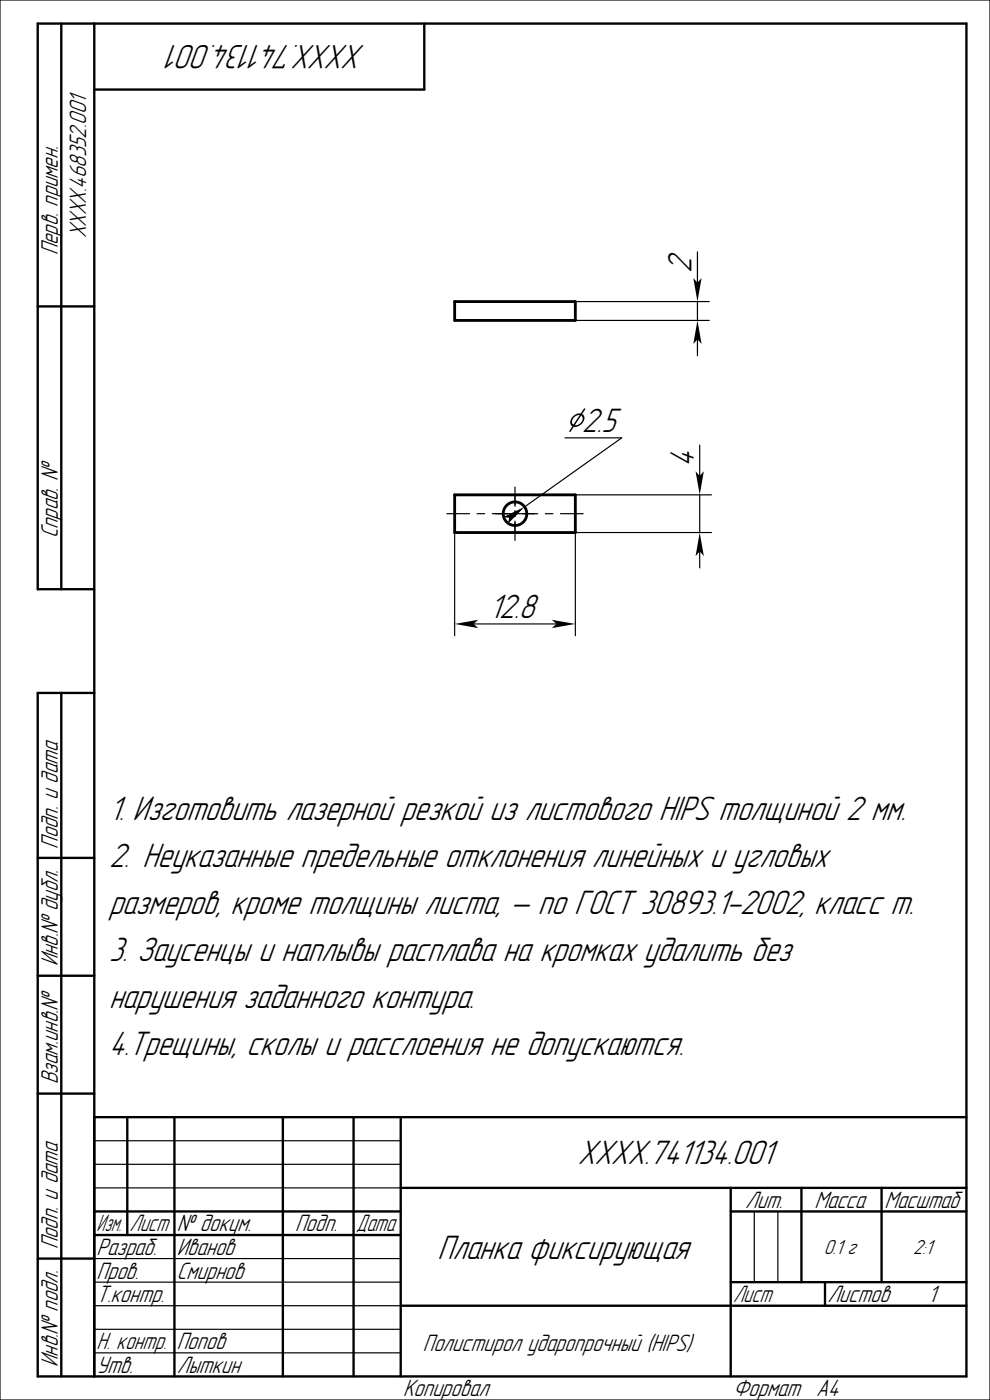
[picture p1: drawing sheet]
<svg xmlns="http://www.w3.org/2000/svg" width="210mm" height="297mm" viewBox="0 0 210 297" stroke-linecap="round" stroke-linejoin="round" font-family="sans-serif">
<defs><g id="words">
<g font-size="6.7" fill="#000002">
<text x="77.4" y="9.5" transform="rotate(-180 77.4 9.5)">XXXX.741134.001</text>
<text x="146.7" y="58" transform="rotate(-90 146.7 58)">2</text>
<text x="123.4" y="91.6">2.5</text>
<text x="147.2" y="99" transform="rotate(-90 147.2 99)">4</text>
<text x="103.8" y="131.1">12.8</text>
<text x="23.1" y="173.9">1. Изготовить лазерной резкой из листового HIPS толщиной 2 мм.</text>
<text x="23.1" y="183.9">2. Неуказанные предельные отклонения линейных и угловых</text>
<text x="23.1" y="193.9">размеров, кроме толщины листа, — по ГОСТ 30893.1-2002, класс m.</text>
<text x="23.1" y="203.9">3. Заусенцы и наплывы расплава на кромках удалить без</text>
<text x="23.1" y="213.9">нарушения заданного контура.</text>
<text x="23.1" y="223.9">4.Трещины, сколы и расслоения не допускаются.</text>
<text x="122.6" y="247">XXXX.741134.001</text>
<text x="92.8" y="267">Планка фиксирующая</text>
</g>
<g font-size="4.7" fill="#000002">
<text x="18.3" y="50.6" transform="rotate(-90 18.3 50.6)">XXXX.468352.001</text>
<text x="12.2" y="54.2" transform="rotate(-90 12.2 54.2)">Перв. примен.</text>
<text x="12.2" y="114.2" transform="rotate(-90 12.2 114.2)">Справ. №</text>
<text x="12.2" y="180" transform="rotate(-90 12.2 180)">Подп. и дата</text>
<text x="12.2" y="205" transform="rotate(-90 12.2 205)">Инв.№ дубл.</text>
<text x="12.2" y="230" transform="rotate(-90 12.2 230)">Взам.инв.№</text>
<text x="158.1" y="256.2">Лит.</text>
<text x="172.7" y="256.2">Масса</text>
<text x="187.6" y="256.2">Масштаб</text>
<text x="20.5" y="261.3">Изм.</text>
<text x="27.5" y="261.3">Лист</text>
<text x="37.5" y="261.3">№ докум.</text>
<text x="62.6" y="261.3">Подп.</text>
<text x="75.6" y="261.3">Дата</text>
<text x="12.2" y="265" transform="rotate(-90 12.2 265)">Подп. и дата</text>
<text x="20.5" y="266.3">Разраб.</text>
<text x="37.5" y="266.3">Иванов</text>
<text x="20.5" y="271.3">Пров.</text>
<text x="37.5" y="271.3">Смирнов</text>
<text x="20.5" y="276.3">Т.контр.</text>
<text x="155.5" y="276.2">Лист</text>
<text x="175.5" y="276.2">Листов</text>
<text x="196.8" y="276.3">1</text>
<text x="20.5" y="286.3">Н. контр.</text>
<text x="37.5" y="286.3">Попов</text>
<text x="89.7" y="286.5">Полистирол ударопрочный (HIPS)</text>
<text x="12.2" y="290" transform="rotate(-90 12.2 290)">Инв.№ подл.</text>
<text x="20.5" y="291.3">Утв.</text>
<text x="37.5" y="291.2">Лыткин</text>
<text x="85.5" y="296.3">Копировал</text>
<text x="155.5" y="296.3">Формат</text>
<text x="173.2" y="296.3">A4</text>
</g>
<g font-size="4" fill="#000002">
<text x="174.7" y="266">0.1 г</text>
<text x="193.7" y="266">2:1</text>
</g>
</g></defs>
<g fill="none" stroke="#000002" stroke-width=".25">
<path d="M0 0h210v297h-210zM94.8 109h4.8M101.2 109h1.6M104.4 109h9.7M109.2 103.3v4.1M109.2 108.3v1.3M109.2 110.5v4.1M115.7 109h1.6M118.9 109h4.8M148.4 117v3.5M20 252h65M20 242h65"/>
<path d="M20 247h65M160 257v15M165 257v15M20 277h65M20 267h65M20 272h65M155 277h50M20 282h65M20 287h65"/>
</g>
<g fill="none" stroke="#000002" stroke-width=".5">
<path d="M13 5v120M20 5v287M90 5v14h-70M8 65h12M20 125h-12v-120h197v287h-197v-145h12M13 147v145M8 182h12M8 207h12M8 232h12M20 237h185M27 237v25M37 237v55"/>
<path d="M60 237v55M75 237v55M85 237v55M20 257h65M85 252h120M155 257h50M155 252v40M170 252v20M187 252v20M8 267h12M20 262h65M85 277h120"/>
<path d="M155 272h50M175 272v5"/>
</g>
<g fill="none" stroke="#000002" stroke-width=".6">
<path d="M96.4 105h25.6v8h-25.6z"/>
<circle cx="109.2" cy="109" r="2.5"/>
</g>
<path d="M148.4 113l.9 5-.9-1-.9 1z" fill-rule="evenodd" fill="#000002"/>
<path d="M148.4 94.4v6.6" fill="none" stroke="#000002" stroke-width=".25"/>
<path d="M147.5 100l.9 1 .9-1-.9 5z" fill-rule="evenodd" fill="#000002"/>
<path d="M122 113h28.9M122 105h28.9M148.4 105v8M100.4 132.4h17.6" fill="none" stroke="#000002" stroke-width=".25"/>
<g fill="#000002">
<path d="M96.4 132.4l5-.9-1 .9 1 .8z" fill-rule="evenodd"/>
<path d="M117 131.5l5 .9-5 .8 1-.8z" fill-rule="evenodd"/>
</g>
<path d="M96.4 113v21.9M122 113v21.9" fill="none" stroke="#000002" stroke-width=".25"/>
<g fill="#000002">
<path d="M121.5 88.4a1.7 1.7 0 0 1 1.7-.7l.6-1h.3l-.6 1.1 .3 .3 .2 .4a2.03 2.03 0 0 1-2.3 2l-.6 1.1h-.3l.6-1.2-.3-.3-.1-.6 .1-.6zM123.3 88.2l-1.4 2 .8-.2 .7-.6 .2-.7zM121.8 88.5l-.3 .5a.79 .79 0 0 0 .1 1.1l1.4-2h-.6z" fill-rule="evenodd"/>
<path d="M106.7 109.7l4.6-2.2-3.6 3.6 .3-1.3z" fill-rule="evenodd"/>
</g>
<path d="M147.9 72v3.5M119.8 92.9h12.1l-20.6 14.6" fill="none" stroke="#000002" stroke-width=".25"/>
<path d="M96.4 64h25.6v4h-25.6z" fill="none" stroke="#000002" stroke-width=".6"/>
<path d="M147.9 68l.9 5-.9-1-.8 1z" fill-rule="evenodd" fill="#000002"/>
<path d="M147.9 53.4v6.6" fill="none" stroke="#000002" stroke-width=".25"/>
<path d="M147.1 59l.8 1 .9-1-.9 5z" fill-rule="evenodd" fill="#000002"/>
<path d="M122 68h28.4M122 64h28.4M147.9 64v4" fill="none" stroke="#000002" stroke-width=".25"/>
<use href="#words"/>
</svg>
